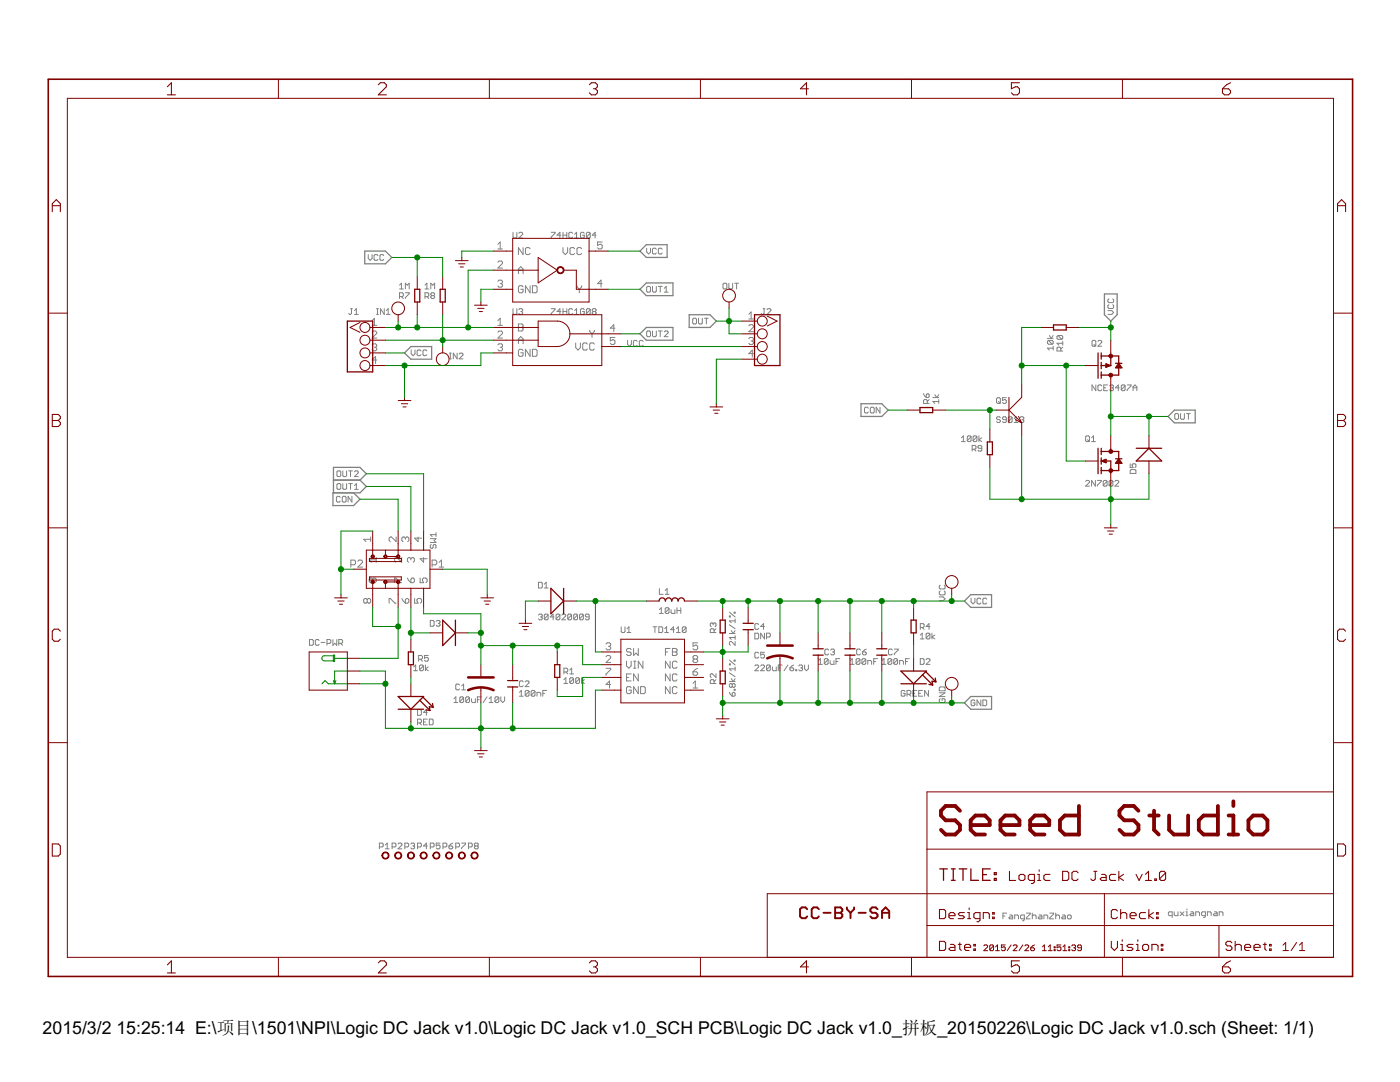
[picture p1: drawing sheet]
<svg xmlns="http://www.w3.org/2000/svg" width="279mm" height="216mm" viewBox="0 0 279 216" stroke-linecap="round" stroke-linejoin="round" font-family="sans-serif">
<defs><g id="words">
<g font-size="4">
<text x="8.5" y="206.4">2015/3/2</text>
<text x="23.2" y="206.4">15:25:14 E:\项目\1501\NPI\Logic DC Jack v1.0\Logic DC Jack v1.0_SCH PCB\Logic DC Jack v1.0_拼板_20150226\Logic DC Jack v1.0.sch (Sheet: 1/1)</text>
</g>
</g></defs>
<g fill="none" stroke="#808080" stroke-width=".2">
<path d="M73.5 50.8v.8l.4 .3 .4-.3v-.8M75.4 51l-.2-.2h-.4l-.1 .2v.8l.1 .1h.4l.2-.1M76.6 51l-.2-.2h-.4l-.2 .2v.8l.2 .1h.4l.2-.1M79.7 56.9l.4-.4v1.2M79.7 57.7h.8M79.7 59.2h.6l.2-.2v-.4l-.2-.2h-.6v1.2M80.1 59.2l.4 .4M80.9 57.7v-1.2l.4 .4 .4-.4v1.2M80.9 58.4h.8v.2l-.8 .8v.2M84.8 57.7h.8M84.8 56.9l.4-.4v1.2M84.8 59.2h.6l.2-.2v-.4l-.2-.2h-.6v1.2"/>
<path d="M85.2 59.2l.4 .4M86 57.7v-1.2l.4 .4 .3-.4v1.2M86.2 59l-.2-.2 .2-.4h.4l.1 .2-.1 .4M86.2 59l-.2 .2 .2 .4h.4l.1-.2-.1-.4M86.2 59h.4M99.4 52.3l.2-.2h.5l.2 .2v.3l-.9 .9h.9M99.4 56.1l.2-.2h.5l.2 .2v.3l-.2 .2M99.4 49.7h.9M99.4 48.7l.4-.4v1.4M99.8 56.6h.3M100.1 56.6l.2 .2v.3l-.2 .2h-.5l-.2-.2M102.4 46.4v.9l.2 .2h.4l.1-.2v-.9"/>
<path d="M103.5 54.6v-.9l.4-.5 .5 .5v.9M103.5 53.9h.9M103.5 46.5l.2-.1h.4l.2 .1v.2l-.8 .8h.8M104.4 49.4v1.4l-.9-1.4v1.4M104.4 57.3l-.2-.3h-.5l-.2 .3v.9l.2 .2h.5l.2-.2v-.5h-.5M105.8 49.6l-.2-.2h-.5l-.2 .2v1l.2 .2h.5l.2-.2M105.8 57v1.4l-.9-1.4v1.4M106.3 57h.7l.2 .3v.9l-.2 .2h-.7zM110 46.4h.8v.1l-.8 .8v.2M111.9 46.9h-.7l.5-.5v1.1M112.4 49.4v.9l.4 .5 .5-.5v-.9M112.4 46.9h.7"/>
<path d="M112.4 46.4v1.1M113.1 46.4v1.1M114.3 46.5l-.2-.1h-.4l-.2 .1v.8l.2 .2h.4l.2-.2M114.7 47.5h.7M114.7 46.7l.4-.3v1.1M114.7 49.6l-.3-.2h-.4l-.3 .2v1l.3 .2h.4l.3-.2M115.1 57v.3l.5 .4M115.6 57.7v.7M116.1 57v.3l-.5 .4M116.1 49.6l-.3-.2h-.4l-.3 .2v1l.3 .2h.4l.3-.2M116.6 46.5l-.2-.1h-.4l-.2 .1v.8l.2 .2h.4l.2-.2v-.4h-.4M117.8 46.5l-.2-.1h-.4l-.2 .1v.8"/>
<path d="M117.8 46.5v.8l-.2 .2h-.4l-.2-.2M117.8 46.5l-.8 .8M119 46.9h-.8l.6-.5v1.1M120.2 48.3h-.9v.7l.7-.3 .2 .3v.4l-.2 .3h-.5l-.2-.3M120.2 56.6h-.9l.7-.7v1.4M129.1 49.5v.8l.3 .4 .4-.4v-.8M129.2 57.1h.4l.2 .2v.8l-.2 .2h-.4l-.1-.2v-.8zM130.2 57.1v1l.2 .2h.4l.2-.2v-1M131 49.7l-.2-.2h-.4l-.2 .2v.8l.2 .2h.4l.2-.2M131.4 57.1h.8M131.8 57.1v1.2M132.2 49.7l-.2-.2h-.4l-.2 .2v.8l.2 .2h.4l.2-.2"/>
<path d="M132.6 58.3h.7M132.6 57.5l.3-.4v1.2M144.3 56.7l.2-.2h.4l.2 .2v.8l-.2 .2h-.4l-.2-.2zM145.5 56.5v1l.1 .2h.4l.2-.2v-1M146.6 56.5h.8M147 56.5v1.2M221.3 59.6l-.2 .2v.4l.2 .2h.8l.1-.2v-.4l-.1-.2M70 61.6h.3M70.1 61.6v.9l-.1 .2-.4-.2M70.7 62.7h.8M70.7 62l.4-.4v1.1M74.3 66.3l.2-.2h.5l.2 .2v.2l-.9 1h.9"/>
<path d="M74.3 64.9h.9M74.3 68.8l.2-.2h.5l.2 .2v.3l-.2 .2M74.3 64l.4-.5v1.4M74.7 69.3h.3M75 69.3l.2 .2v.3l-.2 .2h-.5l-.2-.2M75.1 61.6h.4M75.1 62.7h.4M75.2 71.8h-.9l.7-.7v1.4M75.3 61.6v1.1M76.7 61.6v1.1l-.8-1.1v1.1M77.1 62.7h.8M77.1 62l.4-.4v1.1"/>
<path d="M82.1 69.8v.8l.3 .4 .4-.4v-.8M84 70l-.2-.2h-.4l-.2 .2v.8l.2 .2h.4l.2-.2M85.2 70l-.2-.2h-.4l-.2 .2v.8l.2 .2h.4l.2-.2M89.7 71.6h.4M89.7 70.5h.4M89.9 70.5v1.1M91.2 70.5v1.1l-.7-1.1v1.1M91.6 70.7l.2-.2h.4l.2 .2v.1l-.8 .8h.8M99.4 66.3l.2-.2h.5l.2 .2v.2l-.9 1h.9M99.4 68.8l.2-.2h.5l.2 .2v.3l-.2 .2M99.4 64l.4-.5v1.4M99.4 64.9h.9"/>
<path d="M99.8 69.3h.3M100.1 69.3l.2 .2v.3l-.2 .2h-.5l-.2-.2M102.4 61.6v.9l.2 .2h.4l.1-.2v-.9M103.5 67.9h.9M103.5 64.6h.7l.2 .3v.2l-.2 .2 .2 .3v.2l-.2 .2h-.7zM103.5 68.6v-1l.4-.4 .5 .4v1M103.5 65.3h.7M103.5 61.8l.2-.2h.4l.2 .2-.2 .4M103.9 62.2h.2M104.1 62.2l.2 .2-.2 .3h-.4l-.2-.2M104.4 69.9l-.2-.2h-.5l-.2 .2v1l.2 .2h.5l.2-.2v-.5h-.5M105.8 69.7v1.4l-.9-1.4v1.4"/>
<path d="M106.3 69.7h.7l.2 .2v1l-.2 .2h-.7zM110 61.6h.8v.2l-.8 .7v.2M111.9 62.2h-.7l.5-.6v1.1M112.4 61.6v1.1M112.4 62.2h.7M113.1 61.6v1.1M114.3 61.8l-.2-.2h-.4l-.2 .2v.7l.2 .2h.4l.2-.2M114.7 62l.4-.4v1.1M114.7 62.7h.7M114.9 68.4v1l.5 .4 .4-.4v-1M116.6 61.8l-.2-.2h-.4l-.2 .2v.7l.2 .2h.4l.2-.2v-.3h-.4M117.2 68.7l-.2-.3h-.5l-.2 .3v.9l.2 .2h.5l.2-.2"/>
<path d="M117.7 65.9v.2l.5 .5M117.8 61.8l-.2-.2h-.4l-.2 .2v.7M117.8 61.8v.7l-.2 .2h-.4l-.2-.2M117.8 61.8l-.8 .7M118.2 66.6v.7M118.4 62.2l-.2-.2 .2-.4h.4l.2 .2-.2 .4M118.4 62.2h.4M118.4 62.2l-.2 .2 .2 .3h.4l.2-.2-.2-.3M118.6 68.7l-.2-.3h-.5l-.2 .3v.9l.2 .2h.5l.2-.2M118.6 65.9v.2l-.4 .5M122.7 67.3h-.9v.7l.7-.2 .2 .2v.5l-.2 .2h-.5l-.2-.2M122.7 65.5h-.9l.7-.7v1.4"/>
<path d="M125.2 67.9v.8l.4 .4 .4-.4v-.8M127.2 68.1l-.2-.2h-.4l-.2 .2v.8l.2 .2h.4l.2-.2M128.4 68.1l-.2-.2h-.4l-.2 .2v.8l.2 .2h.4l.2-.2M129.1 66.2l.1-.2h.4l.2 .2v.8l-.2 .2h-.4l-.1-.2zM130.2 66v1l.2 .2h.4l.2-.2v-1M131.4 66h.8M131.8 66v1.2M132.6 66.2l.2-.2h.3l.2 .2v.2l-.7 .8h.7M138.2 63.7l.2-.2h.4l.2 .2v.8l-.2 .1h-.4l-.2-.1zM139.4 63.5v1l.2 .1h.4l.2-.1v-1M140.6 63.5h.8M141 63.5v1.1"/>
<path d="M149.4 65l.3-.2h.4l.3 .2v.3l-1 .9h1M149.4 67.6l.3-.3h.4l.3 .3v.2l-.3 .2M149.4 62.7l.5-.4v1.3M149.4 63.6h1M149.9 68h.2M150.1 68l.3 .3v.2l-.3 .2h-.4l-.3-.2M150.4 70.6h-1l.7-.7v1.4M152.3 61.6h.4M152.5 61.6v.9l-.2 .2-.4-.2M153.1 61.8l.2-.2h.3l.2 .2v.2l-.7 .7h.7M184.3 78.6l.6 .7M184.9 78.8l.4-.2 .1 .2v.3l-.1 .2h-.4z"/>
<path d="M185.4 79.7l-.3 .4M186.2 79.3h1.1M186.6 78.8l.4 .5 .3-.5M187.3 79.7v.8M198.9 79.5l.2-.1h.4l.1 .1v.8l-.1 .2h-.4l-.2-.2zM200.8 79.4h-.7v.5l.3-.2 .4 .2v.4l-.2 .2h-.3l-.2-.2M209 67.5h1.2M209.2 67.9h.8l.2 .2v.4l-.2 .2M209.2 67.9l.8 .8M209.2 67.9l-.2 .2v.4l.2 .2h.8M209.4 67l.4 .5 .4-.5M210.2 69.5h-1.2l.4 .3"/>
<path d="M210.2 69.1v.7M211.1 67l-.2 .1v.4l.2 .2h.8M211.1 67h.8l.2 .1v.4l-.2 .2M211.1 67l.8 .7M211.7 70v-.5l-.2-.2h-.4l-.2 .2v.5h1.2M212.1 69.3l-.4 .4M212.1 68.5h-1.2l.4 .4M212.1 68.1v.8M217.9 68.1l.2-.2h.4l.2 .2v.8l-.2 .2h-.4l-.2-.2zM218.3 68.7l.4 .4M218.7 76.8v1.2l-.8-1.2v1.2M219.1 68.1l.2-.2h.4l.2 .2v.2l-.8 .8h.8"/>
<path d="M219.9 77l-.2-.2h-.4l-.2 .2v.8l.2 .2h.4l.2-.2M220.3 77.4h.4M221 76.8h-.7v1.2h.7M221.1 62h.8l.3 .4-.3 .3h-.8M221.3 60.8l-.2 .2v.4l.2 .2h.8l.1-.2v-.4l-.1-.2M221.4 77l.2-.2h.4l.2 .2-.2 .4M221.8 77.4h.2M222 77.4l.2 .2-.2 .4h-.4l-.2-.2M223.4 77.4h-.8l.6-.6v1.2M224.5 77l-.2-.2h-.3l-.2 .2v.8M224.5 77v.8l-.2 .2h-.3l-.2-.2M224.5 77l-.7 .8"/>
<path d="M225 76.8h.7v.2l-.7 .8v.2M226.1 77.4h.8M226.1 78v-.8l.4-.4 .4 .4v.8M67.2 96.7l.2-.2h.4l.2 .2v.8l-.2 .1h-.4l-.2-.1zM67.4 94h.4l.2 .1v.8l-.2 .2h-.4l-.2-.2v-.8zM67.9 99.2l-.2-.2h-.4l-.2 .2v.8l.2 .2h.4l.2-.2M68.3 99.2l.2-.2h.4l.2 .2v.8l-.2 .2h-.4l-.2-.2zM68.4 96.5v1l.2 .1h.4l.2-.1v-1M68.4 94v.9l.2 .2h.4l.2-.2v-.9M69.6 96.5h.7M69.6 94h.7M70 94v1.1"/>
<path d="M70 96.5v1.1M70.2 99v1.2l-.7-1.2v1.2M70.7 94.1l.2-.1h.4l.2 .1v.2l-.8 .8h.8M70.7 96.9l.4-.4v1.1M70.7 97.6h.8M173.3 81.4l-.2-.1h-.4l-.2 .1v.8l.2 .2h.4l.2-.2M173.9 81.3h.4l.2 .1v.8l-.2 .2h-.4l-.2-.2v-.8zM175.6 81.3v1.1l-.7-1.1v1.1M185.1 80.5v-.6l-.2-.2h-.4l-.2 .2v.6h1.1M187.3 80.1h-1.1l.4 .4M191.9 87.4l.4-.4v1.1M191.9 88.1h.7"/>
<path d="M193.8 87.2v.7l-.2 .2h-.4l-.2-.2M193.8 87.2l-.2-.2h-.4l-.2 .2v.7M193.8 87.2l-.8 .7M194 89.6h.6l.2-.1v-.4l-.2-.2h-.6v1.1M194.4 89.6l.4 .4M195 87.2l-.8 .7M195 87.2v.7l-.2 .2h-.4l-.2-.2M195 87.2l-.2-.2h-.4l-.2 .2v.7M195.4 87v1.1M195.9 87.4l-.5 .3 .5 .4M195.9 89.5h-.5l-.2-.2 .2-.4h.3l.2 .2v.7l-.2 .2h-.3l-.2-.2M199.3 80.1l.3 .4"/>
<path d="M199.6 83.4l-.1-.2h-.4l-.2 .2 .2 .3h.4l.1 .2-.1 .4h-.4l-.2-.2M200.8 83.7h-.5l-.2-.2 .2-.3h.3l.2 .2v.7l-.2 .2h-.3l-.2-.2M202 83.4l-.2-.2h-.4l-.2 .2v.7M202 83.4v.7l-.2 .2h-.4l-.2-.2M202 83.4l-.8 .7M202.4 84.3h.8M202.4 83.5l.4-.3v1.1M203.6 83.4l.2-.2h.3l.2 .2-.2 .3M203.9 83.7h.2M204.1 83.7l.2 .2-.2 .4h-.3l-.2-.2M216.7 96.1l.2-.2h.3l.2 .2v.1l-.7 .8h.7M216.7 87.2l.2-.2h.3l.2 .2v.7l-.2 .2h-.3l-.2-.2z"/>
<path d="M217 87.7l.4 .4M217.8 88.1h.8M217.8 87.4l.4-.4v1.1M218.6 95.9v1.1l-.8-1.1v1.1M219 95.9h.8v.2l-.8 .7v.2M220.9 96.1v.7l-.2 .2h-.3l-.2-.2M220.9 96.1l-.2-.2h-.3l-.2 .2v.7M220.9 96.1l-.7 .7M222.1 96.1v.7l-.2 .2h-.4l-.2-.2M222.1 96.1l-.2-.2h-.4l-.2 .2v.7M222.1 96.1l-.8 .7M222.5 96.1l.2-.2h.4l.2 .2v.1l-.8 .8h.8"/>
<path d="M225.6 93.9l.1-.2h.8l.2 .2v.6h-1.1zM225.6 92.5v.8h.5l-.2-.6 .2-.2h.4l.2 .2v.4l-.2 .2M234.4 82.7l.2-.2h.4l.2 .2v.8l-.2 .2h-.4l-.2-.2zM235.6 82.5v1l.2 .2h.4l.2-.2v-1M236.8 82.5h.8M237.2 82.5v1.2M70 112.7h.7l.3-.2v-.5l-.3-.2h-.7v1.4M71.4 112l.2-.2h.5l.2 .2v.2l-.9 1h.9M73.3 119.7l.2-.3h.2l.3 .3v.4l-.3 .3h-.2l-.2-.3M73.3 119.7l-.3-.3h-.2l-.2 .3v.4l.2 .3h.2l.3-.3M73.3 119.7v.4M74 107.6h-1.4l.4 .5"/>
<path d="M74 107.1v1M74.4 115.6l.2-.3h.2l.3 .3v.4l-.3 .3h-.2l-.2-.3M74.4 115.6l-.3-.3h-.2l-.2 .3v.4l.2 .3h.2l.3-.3M74.4 115.6v.4M75.1 111.7h-1.4l.4 .5M75.1 111.3v.9M78.8 116.3v-1h.2l.9 1h.3M79.1 107.1v1l-1-1h-.2l-.2 .3v.4l.2 .3M80.2 111.3v.9l-1-.9h-.2l-.2 .2v.5l.2 .2M80.2 119.4l.7 1M80.9 107.4v.2M80.9 119.7l.2-.3h.3l.2 .3v.4l-.2 .3h-.5z"/>
<path d="M80.9 107.4l.2-.3h.3l.2 .3v.4l-.2 .3M80.9 107.4l-.2-.3h-.3l-.2 .3v.4l.2 .3M81.3 115.3l.7 1M82 111.5l-.2-.2h-.3l-.2 .2v.5l.2 .2M82 111.5l.2-.2h.3l.2 .2v.5l-.2 .2M82 111.5v.2M82 115.6l.2-.3h.3l.2 .3v.4l-.2 .3h-.5zM82.7 119.4v1h.7l-.2-.7 .2-.3h.5l.2 .3v.4l-.2 .3M83.4 107.1v1l-.7-.7h1.4M83.8 115.3v1h.7l-.2-.5v-.2l.2-.3h.5l.2 .3v.4l-.2 .3M84.5 111.3v.9l-.7-.7h1.4M85.9 107.5h1.1l-.4 .4 .4 .3h-1.1"/>
<path d="M86.1 108.6l-.2 .2v.4l.4 .2 .1-.2v-.4l.4-.2 .2 .2v.4l-.2 .2M86.2 112.7h.7l.3-.2v-.5l-.3-.2h-.7v1.4M87 106.3v.8M87 106.7h-1.1l.4 .4M87.6 112.2l.5-.4v1.4M87.6 113.2h1M107.5 116.2h.5l.2 .2v.7l-.2 .2h-.5zM108.6 117.3h.8M108.6 116.6l.4-.4v1.1M131.6 117.5v1.1h.8M132.8 117.8l.3-.3v1.1M132.8 118.6h.7"/>
<path d="M187.5 119.1h.7l.4 .4-.4 .4h-.7M187.6 116.8l-.1 .1v.4l.1 .2h.8l.2-.2v-.4l-.2-.1M187.6 117.9l-.1 .2v.4l.1 .2h.8l.2-.2v-.4l-.2-.2M193.8 119.4v.7l.4 .4 .4-.4v-.7M195.7 119.5l-.1-.1h-.4l-.2 .1v.8l.2 .2h.4l.1-.2M196.9 119.5l-.2-.1h-.4l-.1 .1v.8l.1 .2h.4l.2-.2M61.8 127.6h.5l.2 .2v.8l-.2 .2h-.5zM63.7 127.8l-.2-.2h-.4l-.2 .2v.8l.2 .2h.4l.2-.2M64.1 128.2h.8M65.3 128.4h.5l.2-.2v-.4l-.2-.2h-.5v1.2M66.4 127.6v1.2l.4-.4 .4 .4v-1.2M67.6 128.4h.6l.2-.2v-.4l-.2-.2h-.6v1.2"/>
<path d="M68 128.4l.4 .4M77.7 120.4v-1h.2l.9 1h.3M82.6 133.8h.7M82.6 133.1l.4-.4v1.1M83.5 131.6h.6l.2-.2v-.4l-.2-.2h-.6v1.1M83.9 131.6l.4 .3M84.5 132.9v.7l-.2 .2h-.4l-.2-.2M84.5 132.9l-.2-.2h-.4l-.2 .2v.7M84.5 132.9l-.8 .7M84.9 132.7v1.1M85.5 130.8h-.8v.6l.4-.2 .4 .2v.3l-.2 .2h-.4l-.2-.2M85.5 133.1l-.6 .4 .6 .3"/>
<path d="M85.9 123.8h.5l.2 .2v.8l-.2 .1h-.5zM87.1 124l.1-.2h.4l.2 .2-.2 .4M87.4 124.4h.2M87.6 124.4l.2 .2-.2 .3h-.4l-.1-.1M90.6 139.4l.4-.4v1.2M91.7 136.7l-.2-.2h-.4l-.1 .2v.8l.1 .1h.4l.2-.1M92.1 136.9l.4-.4v1.1M92.1 137.6h.8M92.5 139.2v.8l-.2 .2h-.4l-.1-.2M92.5 139.2l-.2-.2h-.4l-.1 .2v.8M92.5 139.2l-.7 .8M93.7 139.2v.8l-.2 .2h-.4l-.2-.2"/>
<path d="M93.7 139.2l-.2-.2h-.4l-.2 .2v.8M93.7 139.2l-.8 .8M94.1 139.4v.6l.2 .2h.6v-.8M95.3 139.6h.4M96 139h-.7v1.2M97.2 139l-.8 1.2M97.6 139.4l.4-.4v1.2M99.5 139.2v.8l-.1 .2h-.4l-.2-.2M99.5 139.2l-.1-.2h-.4l-.2 .2v.8M99.5 139.2l-.7 .8M99.9 139v.8l.4 .4 .4-.4v-.8M103.7 138.2l.3-.4v1.1"/>
<path d="M103.7 138.9h.7M104.4 136.1l-.2-.2h-.4l-.1 .2v.7l.1 .2h.4l.2-.2M104.8 136.1l.2-.2h.4l.2 .2v.1l-.8 .8h.8M105.6 138v.7l-.2 .2h-.4l-.2-.2M105.6 138l-.2-.2h-.4l-.2 .2v.7M105.6 138l-.8 .7M106.8 138v.7l-.2 .2h-.4l-.2-.2M106.8 138l-.2-.2h-.4l-.2 .2v.7M106.8 138l-.8 .7M107.2 138.9v-.7h.5l.2 .1v.6M107.5 122.7l.2-.2h.3l.2 .2-.2 .4M107.8 123.1h.2"/>
<path d="M108 123.1l.2 .2-.2 .4h-.3l-.2-.2M108.3 138.3h.4M109.1 137.8h-.8v1.1M109.4 122.7l-.8 .8M109.4 122.7l-.2-.2h-.4l-.2 .2v.8M109.4 122.7v.8l-.2 .2h-.4l-.2-.2M110.6 123.1h-.8l.6-.6v1.2M111.7 122.7l-.2-.2h-.3l-.2 .2v.8M111.7 122.7v.8l-.2 .2h-.3l-.2-.2M111.7 122.7l-.7 .8M112.1 122.7l.2-.2h.4l.2 .2v.2l-.8 .8h.8M112.5 135.6l.4-.4v1.2"/>
<path d="M112.5 136.4h.8M112.5 134.1h.6l.2-.2v-.4l-.2-.2h-.6v1.2M112.9 134.1l.4 .4M113.7 134.5h.8M113.7 133.7l.4-.4v1.2M114.1 122.7l-.2-.2h-.4l-.2 .2v.8M114.1 122.7v.8l-.2 .2h-.4l-.2-.2M114.1 122.7l-.8 .8M114.5 135.4v.8l-.2 .2h-.4l-.2-.2M114.5 135.4l-.2-.2h-.4l-.2 .2v.8M114.5 135.4l-.8 .8M115.3 122.7l-.8 .8"/>
<path d="M115.3 122.7v.8l-.2 .2h-.4l-.2-.2M115.3 122.7l-.2-.2h-.4l-.2 .2v.8M115.7 135.4v.8l-.2 .2h-.4l-.2-.2M115.7 135.4l-.2-.2h-.4l-.2 .2v.8M115.7 135.4l-.8 .8M116.1 135.2v1.2M116.4 122.7l-.2-.2h-.4l-.1 .2v.8M116.4 122.7v.8l-.2 .2h-.4l-.1-.2M116.4 122.7l-.7 .8M116.6 135.6l-.5 .4 .5 .4M117.6 123.1h-.6l-.2-.2 .2-.4h.4l.2 .2v.8l-.2 .2h-.4l-.2-.2M120.9 128.5l.3-.2h.4l.3 .2v.2l-.3 .3"/>
<path d="M120.9 131l.3-.2h.4l.3 .2v.3l-1 .9h1M120.9 133.3h1v.3l-1 .9v.2M121.4 129h.2M121.6 129l.3 .2v.2l-.3 .3h-.4l-.3-.3M121.9 136.6h-1l.7-.7v1.4M124 125.1v.9l.2 .2h.3l.2-.2v-.9M125 131.9v1l.5 .4 .5-.4v-1M125 135.2h.5M125.1 126.2h.8M125.1 125.5l.4-.4v1.1M126 137.2l-.3-.2h-.4l-.3 .2v1l.3 .2h.4l.3-.2v-.5h-.5M126 129.6l-.3-.2h-.4l-.3 .2v.3l.3 .2h.4l.3 .2v.3l-.3 .2h-.4l-.3-.2"/>
<path d="M126 134.5h-1v1.4h1M126.4 131.9h.5M126.4 133.3h.5M126.4 129.4v1.4l.5-.5 .5 .5v-1.4M126.7 131.9v1.4M127.4 134.5v1.4l-1-1.4v1.4M127.4 137v1.4l-1-1.4v1.4M127.8 137h.7l.3 .2v1l-.3 .2h-.7zM128.3 131.9v1.4l-.9-1.4v1.4M130.3 125.1h.8M130.7 125.1v1.1M131.5 125.1h.6l.1 .2v.7l-.1 .2h-.6z"/>
<path d="M131.6 121.6l.4-.3v1.1M131.6 122.4h.8M132.7 126.2h.7M132.7 125.5l.3-.4v1.1M132.8 130.1h.5M133.5 121.5v.7l-.2 .2h-.4l-.1-.2M133.5 121.5l-.2-.2h-.4l-.1 .2v.7M133.5 121.5l-.7 .7M133.7 129.4h-.9v1.4M133.7 131.9v1.4l-.9-1.4v1.4M133.7 134.5v1.4l-.9-1.4v1.4M133.7 137v1.4l-.9-1.4v1.4"/>
<path d="M133.9 121.6v.6l.2 .2h.6v-.8M134.2 129.4h.7l.2 .2v.3l-.2 .2 .2 .2v.3l-.2 .2h-.7zM134.2 130.1h.7M134.6 125.6h-.8l.6-.5v1.1M135 126.2h.8M135 125.5l.4-.4v1.1M135.1 121.3v1.1M135.1 121.8h.8M135.1 132.2l-.2-.3h-.5l-.2 .3v.9l.2 .2h.5l.2-.2M135.1 137.2l-.2-.2h-.5l-.2 .2v1l.2 .2h.5l.2-.2M135.1 134.7l-.2-.2h-.5l-.2 .2v.9l.2 .3h.5l.2-.3M135.9 121.3v1.1"/>
<path d="M136.9 125.3l-.2-.2h-.3l-.2 .2v.7M136.9 125.3v.7l-.2 .2h-.3l-.2-.2M136.9 125.3l-.7 .7M138.3 134h.7l.2 .3v.2l-.2 .2h-.5l-.2-.2zM138.3 136.4l.5-.5v1.4M138.3 137.3h.9M138.5 131.5l-.2-.2v-.3l.2-.2h.5l.2 .2v.3l-.2 .2M138.5 131.5l-.2 .2v.3l.2 .2h.5l.2-.2v-.3l-.2-.2M138.5 131.5h.5M139.2 128.3h-.9v.7l.5-.3h.2l.2 .3v.4l-.2 .3h-.5l-.2-.3M139.2 133.3l-.9 .7M142.3 124.5l-.2-.2-.3 .2v.4l.1 .2"/>
<path d="M142.3 124.5l.2-.2 .4 .2v.4l-.2 .2M142.3 124.5v.2M142.5 126.2v-.6l-.2-.1h-.4l-.1 .1v.6h1.1M142.5 136.4v-.6l-.2-.2h-.4l-.1 .2v.6h1.1M142.9 134.4v.8l-.8-.8-.3 .2v.4l.1 .2M142.9 135.6l-.4 .4M142.9 125.5l-.4 .3M145.6 122.9h.2v.2h-.2zM145.6 138.2l.5 .7M145.6 132.5h.2v.2h-.2zM145.6 136h1.1M145.6 134.3l1.1 .7"/>
<path d="M145.6 131.7l1.1 1M145.6 126.4h1.1M145.6 124.7l1.1 .7M145.6 122.2l1.1 .9M145.9 135.4l.4 .6 .4-.6M145.9 125.8l.4 .6 .4-.6M146.1 136.6l.2-.2 .4 .2v.4l-.2 .2-.4-.2M146.1 138.3l.4-.1 .2 .1v.4l-.2 .2h-.4zM146.1 136.6v.4M146.1 136.6l-.2-.2-.3 .2v.4l.2 .2 .3-.2M146.5 137.5h.2v.2h-.2zM146.5 122.2h.2v.1h-.2z"/>
<path d="M146.5 131.7h.2v.2h-.2zM146.7 133.5h-1.1l.3 .3M146.7 123.5v.8M146.7 126.8v.8M146.7 128v.8l-.8-.8-.3 .2v.4l.2 .2M146.7 133.1v.7M146.7 127.2h-1.1l.3 .4M146.7 123.9h-1.1l.3 .4M150.6 132.9l.2-.2h.4l.2 .2v.2l-.8 .7h.8M150.6 126.3h.6l.2 .2v.8l-.2 .2h-.6zM151.4 124.6l-.2-.2h-.4l-.2 .2v.8l.2 .2h.4l.2-.2M151.4 130.3l-.2-.1h-.4l-.2 .1v.8l.2 .2h.4l.2-.2"/>
<path d="M151.8 132.9l.2-.2h.4l.2 .2v.2l-.8 .7h.8M152.6 130.2h-.8v.5l.4-.2 .4 .2v.4l-.2 .2h-.4l-.2-.2M152.6 126.3v1.2l-.8-1.2v1.2M152.6 125h-.8l.6-.6v1.2M153 127.1h.5l.2-.2v-.4l-.2-.2h-.5v1.2M153.7 132.9l-.2-.2h-.3l-.2 .2v.7M153.7 132.9v.7l-.2 .2h-.3l-.2-.2M153.7 132.9l-.7 .7M154.2 133.1v.5l.1 .2h.6v-.7M155.3 133.3h.4M156.1 132.7h-.8v1.1M157.2 132.7l-.7 1.1"/>
<path d="M157.6 133.3h.6l.2 .3-.2 .2h-.4l-.2-.2zM158.4 132.7l-.8 .6M158.8 133.6h.2v.2h-.2zM159.4 132.9l.2-.2h.4l.2 .2-.2 .4M159.8 133.3h.2M160 133.3l.2 .2-.2 .3h-.4l-.2-.2M160.6 132.7v.8l.4 .3 .3-.3v-.8M163.3 131.8l.4-.4v1.2M163.3 132.6h.8M165.3 131.6v.8l-.2 .2h-.4l-.2-.2M165.3 131.6l-.2-.2h-.4l-.2 .2v.8M165.3 131.6l-.8 .8"/>
<path d="M165.4 129.7l-.2-.2h-.4l-.2 .2v.8l.2 .2h.4l.2-.2M165.7 131.8v.6l.2 .2h.5v-.8M165.8 129.7l.2-.2h.3l.2 .2-.2 .4M166.2 130.1h.1M166.3 130.1l.2 .2-.2 .4h-.3l-.2-.2M166.8 132h.4M167.6 131.4h-.8v1.2M169.7 132.6h.8M169.7 131.8l.4-.4v1.2M171.6 131.6v.8l-.2 .2h-.4l-.1-.2M171.6 131.6l-.2-.2h-.4l-.1 .2v.8M171.6 131.6l-.7 .8"/>
<path d="M171.7 129.7l-.2-.2h-.3l-.2 .2v.8l.2 .2h.3l.2-.2M172.1 130.1h.6l.2 .4-.2 .2h-.4l-.2-.2zM172.8 131.6v.8l-.2 .2h-.4l-.2-.2M172.8 131.6l-.2-.2h-.4l-.2 .2v.8M172.8 131.6l-.8 .8M172.9 129.5l-.8 .6M173.2 132.6v-.8h.6l.1 .2v.6M174.4 132h.4M175.1 131.4h-.7v1.2M176 132.6h.8M176 131.8l.4-.4v1.2M178 131.6v.8l-.2 .2h-.4l-.2-.2"/>
<path d="M178 131.6l-.2-.2h-.4l-.2 .2v.8M178 131.6l-.8 .8M178.1 129.7l-.2-.2h-.4l-.2 .2v.8l.2 .2h.4l.2-.2M178.5 129.5h.7v.2l-.7 .8v.2M179.1 131.6v.8l-.2 .2h-.3l-.2-.2M179.1 131.6l-.2-.2h-.3l-.2 .2v.8M179.1 131.6l-.7 .8M179.5 132.6v-.8h.6l.2 .2v.6M180.6 138l-.2-.2h-.4l-.1 .2v.7l.1 .2h.4l.2-.2v-.4h-.4M180.7 132h.4M181 138.5h.6l.2-.2v-.3l-.2-.2h-.6v1.1M181.4 138.5l.4 .4"/>
<path d="M181.5 131.4h-.8v1.2M182.2 138.3h.4M182.9 137.8h-.7v1.1h.7M183.3 138.3h.4M183.7 131.4h.5l.2 .2v.8l-.2 .2h-.5zM183.7 127.5h.7M183.7 126.7l.3-.4v1.2M183.7 125.2h.5l.2-.2v-.4l-.2-.2h-.5v1.2M184 125.2l.4 .4M184.1 137.8h-.8v1.1h.8M184.8 131.6l.2-.2h.4l.2 .2v.2l-.8 .8h.8M185.3 137.8v1.1l-.8-1.1v1.1"/>
<path d="M185.6 126.5v.8l-.2 .2h-.4l-.2-.2M185.6 126.5l-.2-.2h-.4l-.2 .2v.8M185.6 126.5l-.8 .8M185.6 125h-.8l.6-.6v1.2M186 126.3v1.2M186.6 126.7l-.6 .4 .6 .4M187.5 138.2h1.1l-1.1 .8h1.1M187.6 139.4l-.1 .2v.4l.1 .2h.8l.2-.2v-.4l-.2-.2h-.4v.4M187.6 137.1h.8l.2 .2v.5h-1.1v-.5zM194.6 139.9l-.2-.2h-.4l-.2 .2v.7l.2 .2h.4l.2-.2v-.3h-.4M195.7 139.7v1.1l-.7-1.1v1.1M196.2 139.7h.5l.2 .2v.7l-.2 .2h-.5z"/>
<path d="M83.3 141.6h.6l.2 .2v.7l-.2 .2h-.6zM83.3 144.3h.6l.2-.2v-.4l-.2-.2h-.6v1.1M83.7 144.3l.4 .3M84.5 144.1h.4M85.3 143.5h-.8v1.1h.8M85.3 142.2h-.8l.6-.6v1.1M85.7 143.5h.6l.1 .2v.7l-.1 .2h-.6zM90.6 140.2h.8M97.6 140.2h.8M75.7 169h.6l.2-.2v-.4l-.2-.2h-.6v1.2M76.9 168.6l.4-.4v1.2M76.9 169.4h.8"/>
<path d="M78.3 169h.5l.2-.2v-.4l-.2-.2h-.5v1.2M79.4 168.4l.2-.2h.4l.2 .2v.2l-.8 .8h.8M80.8 169h.6l.2-.2v-.4l-.2-.2h-.6v1.2M82 168.4l.2-.2h.3l.2 .2-.2 .4M82.4 168.8h.1M82.5 168.8l.2 .2-.2 .4h-.3l-.2-.2M83.3 169h.6l.2-.2v-.4l-.2-.2h-.6v1.2M85.3 168.8h-.8l.6-.6v1.2M85.9 169h.5l.2-.2v-.4l-.2-.2h-.5v1.2M87.8 168.2h-.7v.6l.5-.2 .2 .2v.4l-.2 .2h-.4l-.1-.2M88.4 169h.6l.2-.2v-.4l-.2-.2h-.6v1.2M89.6 168.8h.6l.2 .4-.2 .2h-.4l-.2-.2z"/>
<path d="M90.4 168.2l-.8 .6M91 169h.5l.2-.2v-.4l-.2-.2h-.5v1.2M92.1 168.2h.8v.2l-.8 .8v.2M93.5 169h.6l.2-.2v-.4l-.2-.2h-.6v1.2M94.9 168.8l-.2 .2 .2 .4h.3l.2-.2-.2-.4M94.9 168.8l-.2-.2 .2-.4h.3l.2 .2-.2 .4M94.9 168.8h.3M200.2 182.8h.3M200.9 182.2h-.7v1.1M201.5 182.6h.4l.2 .2v.5h-.6l-.2-.1 .2-.2h.6M202.5 183.3v-.7h.6l.2 .2v.5M204.4 183.3h-.5l-.2-.1v-.4l.2-.2h.5v.9l-.4 .2"/>
<path d="M204.8 182.2h.8v.2l-.8 .8v.1h.8M206 182.8l.2-.2h.4l.2 .2v.5M206 182.2v1.1M207.4 182.6h.4l.1 .2v.5h-.5l-.2-.1 .2-.2h.5M208.3 183.3v-.7h.6l.2 .2v.5M209.5 182.2h.8v.2l-.8 .8v.1h.8M210.7 182.8l.2-.2h.4l.2 .2v.5M210.7 182.2v1.1M212 182.6h.4l.2 .2v.5h-.6l-.1-.1 .1-.2h.6M213.2 182.6h.4l.2 .2v.4l-.2 .1h-.4l-.2-.1v-.4zM233.9 182.7h-.5l-.2-.2v-.4l.2-.2h.5v1.2M234.3 181.9v.6l.2 .2h.6v-.8"/>
<path d="M235.5 181.9l.8 .8M236.3 181.9l-.8 .8M236.7 181.9h.2v.8M236.7 182.7h.4M236.9 181.4v.2M237.7 181.9h.3l.2 .2v.6h-.5l-.2-.2 .2-.2h.5M238.6 182.7v-.8h.6l.2 .2v.6M240.6 182.7h-.6l-.2-.2v-.4l.2-.2h.6v1l-.4 .2M241 182.7v-.8h.5l.2 .2v.6M242.3 181.9h.4l.2 .2v.6h-.6l-.2-.2 .2-.2h.6M243.3 182.7v-.8h.6l.2 .2v.6"/>
</g>
<g fill="none" stroke="#808080" stroke-width=".25">
<path d="M72.8 50.1h4.1l1.3 1.3-1.3 1.2h-4.1zM127.7 50.1l1.3-1.3h4.1v2.6h-4.1zM127.7 57.7l1.3-1.2h5.3v2.5h-5.3zM220.4 58.7h2.5v4.1l-1.2 1.3-1.3-1.3zM80.7 70.4l1.3-1.2h4.1v2.5h-4.1zM127.7 66.6l1.3-1.3h5.3v2.6h-5.3zM137.5 62.8h4.2l1.3 1.3-1.3 1.2h-4.2zM66.5 95.8h5.3M71.8 95.8l1.3 1.3-1.3 1.2h-5.4v2.6h4.2l1.2-1.3-1.2-1.3M71.8 95.8l1.3-1.3-1.3-1.2h-5.3v5M171.8 80.6h4.2l1.2 1.2-1.2 1.3h-4.2zM233.1 83.1l1.3-1.3h4.1v2.6h-4.1z"/>
<path d="M192.5 119.9l1.2-1.2h4.2v2.5h-4.2zM192.5 140.3l1.2-1.3h4.2v2.5h-4.2z"/>
</g>
<g fill="none" stroke="#800000" stroke-width=".2">
<path d="M13.4 19.6h252.7v171.4h-252.7zM55.6 15.8v3.8M97.7 15.8v3.8M139.8 15.8v3.8M181.9 15.8v3.8M224 15.8v3.8M83.3 55.2v2.5M88.3 55.2v2.5M90.9 52h2.5M91.5 52.6h1.3M91.8 53.3h.7M92.2 51.4v.6"/>
<path d="M98.5 53.9h8.9M98.5 57.7h3.8M98.5 50.1h3.8M102.3 47.6h15.3v12.7h-15.3zM107.4 51.4l3.8 2.5-3.8 2.6zM112.5 53.9h2.5v3.8h6.4M117.6 50.1h3.8M9.6 62.5h3.8M71.8 64.3l-1.9 1 1.9 1M73.8 65.3h3.1M73.8 67.9h3.1M73.8 70.4h3.1"/>
<path d="M73.8 72.9h3.1M79.5 79.9h2.5M79.5 62.8v1.3M80.7 79.3v.6M83.3 60.3v2.5M88.3 60.3v2.5M88.3 69.2v1.2M94.7 60.9h2.5M95.3 61.5h1.3M95.7 62.2h.6M96 60.3v.6M98.5 65.3h8.9"/>
<path d="M98.5 67.9h8.9M98.5 70.4h3.8M102.3 62.8h17.8v10.1h-17.8zM107.4 64.1h3.8a2.54 2.54 0 0 1 2.5 2.5 2.54 2.54 0 0 1-2.5 2.6h-3.8zM113.7 66.6h10.2M120.1 69.2h3.8M145.5 60.3v1.2M148 66.6h3.1M148 69.2h3.1M148 64.1h3.1M148 71.7h3.1M153.1 63.1l2 1-2 .9"/>
<path d="M201.4 79.3v5.1M203.9 76.8v2.5l-2.5 2.5M207.7 65.3h2.5M212.8 65.3h2.5M216.6 72.9h2.5M221.4 72.9h.3M221.7 67.9v3.1M221.7 74.8v3.2M266.1 62.5h3.8M80.1 80.6h1.3M80.4 81.2h.6M141.7 81.2h2.5"/>
<path d="M142.3 81.8h1.3M142.6 82.5h.7M143 80.6v.6M181.1 81.8h2.5M186.1 81.8h2.6M197.5 85.6v2.6M197.5 90.7v2.6M198.8 81.8h2.6M201.4 81.8l2.5 2.6M202.6 83.7l1.3 .7M203.3 83.1l.6 1.3M203.9 84.4v2.5"/>
<path d="M216.6 92h2.5M221.7 86.9v3.2M221.7 93.9v3.2M229.3 86.9v2.6M229.3 92v2.5M9.6 105.3h3.8M66.8 119.3h2.5M67.4 119.9h1.3M68.1 118.7v.6M70.6 113.6h2.5M73.1 109.8h12.7v7.6h-12.7zM73.7 111.4h6.4v.7h-6.4z"/>
<path d="M73.7 115.1h6.4v.6h-6.4zM74.4 106v4.8M74.4 116.4v4.8M76.9 109.8v1M76.9 116.4v1M77.2 111h2M77.2 116.1h2M79.5 106v4.8M79.5 116.4v4.8M82 106v3.8M82 117.4v3.8M84.5 106v3.8"/>
<path d="M84.5 117.4v3.8M85.8 113.6h2.5M96 119.3h2.5M96.6 119.9h1.3M97.2 118.7v.6M107.4 119.9h2.5M112.5 119.9h2.5M129 119.9h2.5M136.6 119.9h2.5M189.9 117.4v1.3M220.4 105.3h2.5M221 106h1.3"/>
<path d="M221.4 106.6h.6M221.7 104.7v.6M266.1 105.3h3.8M61.7 130.1h7.6v7.6h-7.6zM67.7 120.6h.7M69.3 131.4h2.5M69.3 136.4h2.5M69.3 133.9h2.5M82 127.6v2.5M82 132.6v2.6M82 136.4v2.6M85.8 126.3h2.5"/>
<path d="M90.9 126.3h2.5M96 132.6v2.6M96 137.1v3.2M96.9 120.6h.7M102.3 132.6v3.2M102.3 137.1v3.2M103.6 124.4h2.5M104.2 125h1.3M104.5 125.6h.7M104.9 123.7v.7M111.2 130.1v2.5M111.2 135.2v2.5"/>
<path d="M120.1 130.1h3.8M120.1 137.7h3.8M120.1 132.6h3.8M120.1 135.2h3.8M123.9 127.6h12.7v12.7h-12.7zM136.6 130.1h3.8M136.6 137.7h3.8M136.6 132.6h3.8M136.6 135.2h3.8M144.2 121.2v2.5M144.2 126.3v2.5M144.2 131.4v2.5"/>
<path d="M144.2 136.4v2.6M149.3 121.2v3.2M149.3 125.6v3.2M155.7 126.3v2.5M155.7 130.7v3.2M163.3 126.3v3.2M163.3 130.7v3.2M169.6 126.3v3.2M169.6 130.7v3.2M176 126.3v3.2M176 130.7v3.2M182.3 121.2v2.5"/>
<path d="M182.3 126.3v2.5M182.3 131.4v2.5M182.3 136.4v2.6M189.9 137.7v1.3M9.6 148.2h3.8M82 141.5v2.6M94.7 149.8h2.5M95.3 150.4h1.3M95.7 151h.6M96 149.1v.7M143 143.4h2.5M143.6 144.1h1.3"/>
<path d="M143.9 144.7h.6M144.2 142.8v.6M266.1 158h-81.1v33M266.1 148.2h3.8M184.9 178.3h-31.8v12.7M185 178.3h81.1M185 169.4h81.1M220.4 178.3v12.7M55.6 191v3.8M97.7 191v3.8M139.8 191v3.8M181.9 191v3.8"/>
<path d="M185 184.7h81.1M196.3 188.7l.2-.1h.4l.2 .1v.2l-.8 .8h.8M198.3 188.7v.8l-.2 .2h-.4l-.2-.2M198.3 188.7l-.2-.1h-.4l-.2 .1v.8M198.3 188.7l-.8 .8M198.7 189.7h.8M198.7 188.9l.4-.3v1.1M200.6 188.6h-.7v.5l.3-.2 .4 .2v.4l-.2 .2h-.4l-.1-.2M201.8 188.6l-.8 1.1M202.2 188.7l.2-.1h.4l.2 .1v.2l-.8 .8h.8M204.1 188.6l-.7 1.1M204.5 188.7l.2-.1h.4l.2 .1v.2l-.8 .8h.8"/>
<path d="M205.7 189.1h.6l.2 .4-.2 .2h-.4l-.2-.2zM206.5 188.6l-.8 .5M208 189.7h.8M208 188.9l.4-.3v1.1M209.2 189.7h.8M209.2 188.9l.4-.3v1.1M210.4 189.5h.2v.2h-.2zM210.4 188.9h.2v.2h-.2zM211.7 188.6h-.7v.5l.3-.2 .4 .2v.4l-.2 .2h-.3l-.2-.2M212.1 189.7h.8M212.1 188.9l.4-.3v1.1M213.3 189.5h.2v.2h-.2z"/>
<path d="M213.3 188.9h.2v.2h-.2zM213.9 188.7l.2-.1h.4l.2 .1-.2 .4M214.3 189.1h.2M214.5 189.1l.2 .2-.2 .4h-.4l-.2-.2M215.8 189.1h-.6l-.1-.2 .1-.3h.4l.2 .1v.8l-.2 .2h-.4l-.1-.2M224 191v3.8M243.3 184.7v6.3M256.1 188.6l.5-.5v1.6M256.1 189.7h1M258.8 188.1l-1.1 1.6M259.3 189.7h1.1M259.3 188.6l.6-.5v1.6"/>
<circle cx="145.5" cy="59" r="1.27"/>
<circle cx="72.8" cy="70.4" r=".99"/>
<circle cx="72.8" cy="72.9" r=".99"/>
<circle cx="72.8" cy="65.3" r=".99"/>
<circle cx="72.8" cy="67.9" r=".99"/>
<circle cx="79.5" cy="61.5" r="1.27"/>
<circle cx="88.3" cy="71.7" r="1.27"/>
<circle cx="152.1" cy="64.1" r=".99"/>
<circle cx="152.1" cy="66.6" r=".99"/>
<circle cx="152.1" cy="69.2" r=".99"/>
<circle cx="152.1" cy="71.7" r=".99"/>
<circle cx="189.9" cy="116.1" r="1.27"/>
<circle cx="189.9" cy="136.4" r="1.27"/>
</g>
<path d="M93.4 137.7a6.1 6.1 0 0 1 5.1 0M93.4 135.2h5.1M153.1 131.4a6.1 6.1 0 0 1 5.1 0M153.1 128.8h5.1" fill="none" stroke="#800000" stroke-width=".51"/>
<g fill="none" stroke="#800000" stroke-width=".25">
<path d="M82.8 57.7h1v2.6h-1zM87.8 57.7h1.1v2.6h-1.1zM69.3 64.1h5.1v10.1h-5.1zM150.6 62.8h5.1v10.1h-5.1zM210.2 64.8h2.6v1h-2.6zM219.1 70.4v5.1M219.8 72.9h1.6M219.8 71h3.5v3.8h-3.5M219.8 70.4v1.3M219.8 72.3v1.3M219.8 74.2v1.3M220.7 72.6l1 .3"/>
<path d="M220.7 72.6v.7M220.7 72.6l.7 .3M221.2 72.8l-.5 .5M221.4 72.9l-.7 .4M221.7 71v1.9M221.7 72.9l-1 .4M222.6 72.5h1.3M223.3 72.5l.6 .9h-1.3zM223.3 72.9l-.4 .5M223.3 72.9l.3 .5M223.3 72.9l-.4 .4M223.3 72.9l.3 .4"/>
<path d="M183.6 81.3h2.5v1h-2.5zM197 88.2h1.1v2.5h-1.1zM219.1 89.5v5M219.8 90.1h3.5v3.8h-3.5M219.8 89.5v1.2M219.8 91.4v1.2M219.8 93.3v1.2M220.1 92h1.6v1.9M220.1 92l.6 .3M220.3 91.9l.4 .4M220.7 91.7v.6M220.7 91.7l-.9 .3 .9 .3"/>
<path d="M220.7 91.7l-.6 .3M222.6 91.5h1.3M223.3 91.5l.6 .9h-1.3zM223.3 92l.3 .4M223.3 92l-.4 .4M223.3 92l.3 .3M223.3 92l-.4 .3M226.8 92l2.5-2.5 2.5 2.5zM226.8 89.5h5M109.9 117.4l2.6 2.5-2.6 2.6zM112.5 117.4v5.1M131.5 119.9a.63 .63 0 0 1 .7-.6 .63 .63 0 0 1 .6 .6 .63 .63 0 0 1 .6-.6 .63 .63 0 0 1 .7 .6 .63 .63 0 0 1 .6-.6 .63 .63 0 0 1 .6 .6 .63 .63 0 0 1 .7-.6 .63 .63 0 0 1 .6 .6"/>
<path d="M79.5 139h5l-2.5 2.5zM81.5 130.1h1v2.5h-1zM83.8 139.7l2 2.1M84.4 139.1l2 2M88.3 123.7l2.6 2.6-2.6 2.5zM90.9 123.7v5.1M101.3 137.1h2M101.3 135.8h2M110.7 132.6h1v2.6h-1zM143.7 123.7h1v2.6h-1zM143.7 133.9h1v2.5h-1zM148.3 125.6h2"/>
<path d="M148.3 124.4h2M162.3 129.5h2M162.3 130.7h2M168.6 129.5h2M168.6 130.7h2M175 129.5h2M175 130.7h2M179.8 133.9h5.1l-2.6 2.5zM179.8 136.4h5.1M181.8 123.7h1v2.6h-1zM184.1 134.7l2 2M184.7 134l2.1 2.1"/>
<path d="M185.4 136.6l.7 .1M186.6 135.3l.2 .8M186.8 136.1l-.8-.2 .1 .8M79.5 141.5h5M85 141.6l.8 .2M86.3 140.4l.1 .7M86.4 141.1l-.7-.1 .1 .8M187.5 173.4h1.6M188.3 173.4v2.3M189.9 173.4h.7M189.9 175.7h.7M190.2 173.4v2.3"/>
<path d="M191.4 173.4h1.6M192.2 173.4v2.3M193.8 173.4v2.3h1.5M196.1 174.5h.8M197.6 173.4h-1.5v2.3h1.5M198.4 175.3h.4v.4h-.4zM198.4 174.1h.4v.4h-.4z"/>
</g>
<g fill="#800000" stroke="#800000" stroke-width=".2">
<path d="M111.3 53.4a.71 .71 0 0 1 1.1 .1 .71 .71 0 0 1-.3 1.1 .71 .71 0 0 1-1-.7h.2a.56 .56 0 0 1 .8-.5 .56 .56 0 0 1 .1 1 .56 .56 0 0 1-.9-.3v-.2h-.2z" fill-rule="evenodd"/>
<path d="M221.4 74.7a.38 .38 0 0 1 .6-.1 .38 .38 0 0 1-.2 .6 .38 .38 0 0 1-.5-.4l.4-.1 .1 .2-.5-.1z" fill-rule="evenodd"/>
<path d="M221.4 70.8a.38 .38 0 0 1 .6 0 .38 .38 0 0 1-.2 .6 .38 .38 0 0 1-.5-.4l.4-.1 .1 .2-.5-.1z" fill-rule="evenodd"/>
<path d="M221.4 89.9a.38 .38 0 0 1 .6 0 .38 .38 0 0 1-.2 .6 .38 .38 0 0 1-.5-.4l.4-.1 .1 .1-.1 .1-.4-.1z" fill-rule="evenodd"/>
<path d="M221.4 93.7a.38 .38 0 0 1 .6 0 .38 .38 0 0 1-.2 .6 .38 .38 0 0 1-.5-.4l.4-.1 .1 .1-.1 .1-.4-.1z" fill-rule="evenodd"/>
<path d="M74.1 110.9a.33 .33 0 0 1 .5-.1 .33 .33 0 0 1-.1 .5 .33 .33 0 0 1-.4-.3l.3-.1 .2 .1-.3 .2-.2-.2z" fill-rule="evenodd"/>
<path d="M76.6 110.9a.33 .33 0 0 1 .6-.1 .33 .33 0 0 1-.2 .5 .33 .33 0 0 1-.4-.3l.3-.1 .2 .1-.3 .2-.2-.2z" fill-rule="evenodd"/>
<path d="M79.2 110.9a.33 .33 0 0 1 .5-.1 .33 .33 0 0 1-.1 .5 .33 .33 0 0 1-.5-.3l.4-.1 .2 .1-.3 .2-.3-.2z" fill-rule="evenodd"/>
<path d="M79.2 116a.33 .33 0 0 1 .5-.1 .33 .33 0 0 1-.1 .5 .33 .33 0 0 1-.5-.3l.4-.1 .2 .1-.3 .2-.3-.2z" fill-rule="evenodd"/>
<path d="M76.6 116a.33 .33 0 0 1 .6-.1 .33 .33 0 0 1-.2 .5 .33 .33 0 0 1-.4-.3l.3-.1 .2 .1-.3 .2-.2-.2z" fill-rule="evenodd"/>
<path d="M74.1 116a.33 .33 0 0 1 .5-.1 .33 .33 0 0 1-.1 .5 .33 .33 0 0 1-.4-.3l.3-.1 .2 .1-.3 .2-.2-.2z" fill-rule="evenodd"/>
<path d="M76.4 170.3a.71 .71 0 0 1 1.1 0 .71 .71 0 0 1-.4 1.1 .71 .71 0 0 1-.9-.7h.2a.55 .55 0 0 1 .7-.5 .55 .55 0 0 1 .2 .9 .55 .55 0 0 1-.9-.2v-.2h-.2z" fill-rule="evenodd"/>
<path d="M78.9 170.3a.71 .71 0 0 1 1.2 0 .71 .71 0 0 1-.4 1.1 .71 .71 0 0 1-.9-.7h.1a.55 .55 0 0 1 .8-.5 .55 .55 0 0 1 .2 .9 .55 .55 0 0 1-.9-.2l-.1-.2h-.1z" fill-rule="evenodd"/>
<path d="M81.5 170.3a.71 .71 0 0 1 1.1 0 .71 .71 0 0 1-.4 1.1 .71 .71 0 0 1-.9-.7h.1a.55 .55 0 0 1 .8-.5 .55 .55 0 0 1 .2 .9 .55 .55 0 0 1-.9-.2l-.1-.2h-.1z" fill-rule="evenodd"/>
<path d="M84 170.3a.71 .71 0 0 1 1.1 0 .71 .71 0 0 1-.4 1.1 .71 .71 0 0 1-.9-.7h.2a.55 .55 0 0 1 .7-.5 .55 .55 0 0 1 .2 .9 .55 .55 0 0 1-.9-.2v-.2h-.2z" fill-rule="evenodd"/>
<path d="M86.6 170.3a.71 .71 0 0 1 1.1 0 .71 .71 0 0 1-.4 1.1 .71 .71 0 0 1-.9-.7h.1a.55 .55 0 0 1 .8-.5 .55 .55 0 0 1 .2 .9 .55 .55 0 0 1-.9-.2l-.1-.2h-.1z" fill-rule="evenodd"/>
<path d="M89.1 170.3a.71 .71 0 0 1 1.1 0 .71 .71 0 0 1-.4 1.1 .71 .71 0 0 1-.9-.7h.2a.55 .55 0 0 1 .7-.5 .55 .55 0 0 1 .2 .9 .55 .55 0 0 1-.9-.2v-.2h-.2z" fill-rule="evenodd"/>
<path d="M91.6 170.3a.71 .71 0 0 1 1.2 0 .71 .71 0 0 1-.4 1.1 .71 .71 0 0 1-.9-.7h.1a.55 .55 0 0 1 .8-.5 .55 .55 0 0 1 .2 .9 .55 .55 0 0 1-.9-.2l-.1-.2h-.1z" fill-rule="evenodd"/>
<path d="M94.2 170.3a.71 .71 0 0 1 1.1 0 .71 .71 0 0 1-.4 1.1 .71 .71 0 0 1-.9-.7h.1a.56 .56 0 0 1 .9-.5 .56 .56 0 0 1 .1 1 .56 .56 0 0 1-.9-.3l-.1-.2h-.1z" fill-rule="evenodd"/>
</g>
<g fill="none" stroke="#800000" stroke-width=".21">
<path d="M33.4 17.3l.8-.8v2.4M33.4 18.9h1.6M75.5 16.9l.4-.4h.8l.4 .4v.4l-1.6 1.6h1.6M117.6 16.9l.4-.4h.8l.4 .4v.4l-.4 .4M118.4 17.7h.4M118.8 17.7l.4 .4v.4l-.4 .4h-.8l-.4-.4M161.4 17.7h-1.7l1.3-1.2v2.4M203.5 16.5h-1.7v1.2l.8-.4h.5l.4 .4v.8l-.4 .4h-.9l-.4-.4M244 17.7h1.2l.4 .4v.4l-.4 .4h-.8l-.4-.4zM245.6 16.5l-.8 .4-.8 .8M10.4 42.2v-1.6l.8-.8 .8 .8v1.6M10.4 41h1.6"/>
<path d="M266.9 41h1.6M266.9 42.2v-1.6l.8-.8 .8 .8v1.6M10.4 82.7h1.2l.4 .4v.4l-.4 .4 .4 .4v.4l-.4 .4h-1.2zM10.4 83.9h1.2M266.9 82.7h1.2l.4 .4v.4l-.4 .4 .4 .4v.4l-.4 .4h-1.2zM266.9 83.9h1.2M12 125.9l-.4-.4h-.8l-.4 .4v1.7l.4 .4h.8l.4-.4M268.5 125.9l-.4-.4h-.8l-.4 .4v1.7l.4 .4h.8l.4-.4M10.4 168.4h1.2l.4 .4v1.6l-.4 .4h-1.2zM201.5 173.9v1.8h1.2M203.6 174.5h.7l.3 .3v.6l-.3 .3h-.7l-.3-.3v-.6zM206.4 175.7h-.9l-.3-.3v-.6l.3-.3h.9v1.5l-.3 .3h-.3"/>
<path d="M207.1 175.7h.6M207.1 174.5h.3v1.2M207.4 173.6v.3M209.5 174.5h-.9l-.3 .3v.6l.3 .3h.9M212.1 173.9h.9l.3 .3v1.2l-.3 .3h-.9zM215.2 174.2l-.3-.3h-.7l-.3 .3v1.2l.3 .3h.7l.3-.3M218.3 173.9h.6M218.6 173.9v1.5l-.3 .3h-.3l-.3-.3M219.9 174.5h.6l.3 .3v.9h-.9l-.3-.3 .3-.3h.9M222.7 174.5h-1l-.3 .3v.6l.3 .3h1M223.3 173.9v1.8M224.2 174.5l-.9 .6 .9 .6"/>
<path d="M226.7 174.5l.6 1.2 .6-1.2M228.6 175.7h1.2M228.6 174.5l.6-.6v1.8M230.5 175.4h.3v.3h-.3zM232.6 174.2v1.2l-.3 .3h-.6l-.3-.3M232.6 174.2l-.3-.3h-.6l-.3 .3v1.2M232.6 174.2l-1.2 1.2M266.9 168.4h1.2l.4 .4v1.6l-.4 .4h-1.2zM33.4 192.5l.8-.8v2.4M33.4 194.1h1.6M75.5 192.1l.4-.4h.8l.4 .4v.4l-1.6 1.6h1.6M117.6 192.1l.4-.4h.8l.4 .4v.4l-.4 .4"/>
<path d="M118.4 192.9h.4M118.8 192.9l.4 .4v.4l-.4 .4h-.8l-.4-.4M161.4 192.9h-1.7l1.3-1.2v2.4M187.5 187.8h.9l.3 .3v1.3l-.3 .3h-.9zM187.5 181.5h.9l.3 .3v1.2l-.3 .3h-.9zM189.4 182.7h1.2v-.3l-.3-.3h-.6l-.3 .3v.6l.3 .3h.6M189.7 188.4h.6l.3 .3v1h-.9l-.3-.3 .3-.4h.9M191.2 188.4h.7M191.5 188.1v1.3l.4 .3M192.5 182.1h-1l-.3 .3 .3 .3h.7l.3 .3-.3 .3h-1M192.5 189h1.2v-.3l-.3-.3h-.6l-.3 .3v.7l.3 .3h.6M193.1 183.3h.6"/>
<path d="M193.1 182.1h.3v1.2M193.4 181.2v.3M194.4 188.4h.3v.3h-.3zM194.4 189.4h.3v.3h-.3zM195.6 183.3h-.9l-.3-.3v-.6l.3-.3h.9v1.5l-.3 .3h-.3M196.2 183.3v-1.2h.9l.3 .3v.9M198.1 183h.3v.3h-.3zM198.1 182.1h.3v.3h-.3zM203.5 191.7h-1.7v1.2l.8-.4h.5l.4 .4v.8l-.4 .4h-.9l-.4-.4M221.8 187.8v1.2l.6 .7 .6-.7v-1.2M223 181.8l-.3-.3h-.6l-.3 .3v1.2l.3 .3h.6l.3-.3M223.6 189.7h.7"/>
<path d="M223.6 188.4h.4v1.3M223.6 182.4l.4-.3h.6l.3 .3v.9M223.6 181.5v1.8M224 187.5v.3M225.5 182.7h1.2v-.3l-.3-.3h-.6l-.3 .3v.6l.3 .3h.6M226.1 188.4h-.9l-.3 .3 .3 .3h.6l.3 .4-.3 .3h-.9M226.8 189.7h.6M226.8 188.4h.3v1.3M227.1 187.5v.3M228 188.7l.3-.3h.6l.3 .3v.7l-.3 .3h-.6l-.3-.3zM228.6 182.1h-.9l-.3 .3v.6l.3 .3h.9M229.3 181.5v1.8"/>
<path d="M229.9 189.7v-1.3h.9l.3 .3v1M230.2 182.1l-.9 .6 .9 .6M230.8 182.1h.3v.3h-.3zM230.8 183h.3v.3h-.3zM231.8 188.4h.3v.3h-.3zM231.8 189.4h.3v.3h-.3zM244 192.9h1.2l.4 .4v.4l-.4 .4h-.8l-.4-.4zM245.6 191.7l-.8 .4-.8 .8M245.9 188.1l-.3-.3h-.7l-.3 .3v.3l.3 .3h.7l.3 .3v.4l-.3 .3h-.7l-.3-.3M246.5 187.8v1.9M246.5 188.7l.3-.3h.6l.3 .3v1M248.4 189h1.2v-.3l-.3-.3h-.6l-.3 .3v.7l.3 .3h.6"/>
<path d="M250.3 189h1.2v-.3l-.3-.3h-.7l-.2 .3v.7l.2 .3h.7M252.1 188.4h.6M252.4 188.1v1.3l.3 .3M253.4 188.4h.3v.3h-.3zM253.4 189.4h.3v.3h-.3z"/>
</g>
<g fill="none" stroke="#800000" stroke-width=".76">
<path d="M246.1 159.9v.9M191.6 161.8l-1-1h-1.9l-.9 1v.9l.9 1h1.9l1 .9v1l-1 .9h-1.9l-.9-.9M193.7 164.6h3.8v-.9l-.9-1h-1.9l-1 1v1.9l1 .9h1.9M199.7 164.6h3.8v-.9l-1-1h-1.9l-.9 1v1.9l.9 .9h1.9M205.6 164.6h3.8v-.9l-1-1h-1.9l-.9 1v1.9l.9 .9h1.9M215.3 160.8v5.7h-2.8l-1-.9v-1.9l1-1h2.8M227.2 161.8l-.9-1h-1.9l-1 1v.9l1 1h1.9l.9 .9v1l-.9 .9h-1.9l-1-.9M229.4 162.7h1.8M230.3 161.8v3.8l.9 .9M233.3 162.7v2.9l1 .9h2.8v-3.8M243.1 160.8v5.7h-2.9l-1-.9v-1.9l1-1h2.9M245.2 166.5h1.9"/>
<path d="M245.2 162.7h.9v3.8M249.2 163.7l.9-1h1.9l.9 1v1.9l-.9 .9h-1.9l-.9-.9z"/>
</g>
<path d="M9.6 15.8h260.3v179h-260.3z" fill="none" stroke="#800000" stroke-width=".32"/>
<path d="M161.1 181.4l-.4-.3h-.7l-.3 .3v1.5l.3 .3h.7l.4-.3M163.4 181.4l-.3-.3h-.8l-.3 .3v1.5l.3 .3h.8l.3-.3M164.3 182.1h1.5M166.7 181.1h1l.4 .3v.4l-.4 .3 .4 .4v.4l-.4 .3h-1zM166.7 182.1h1M169 181.1v.3l.7 .7M169.7 182.1v1.1M170.5 181.1v.3l-.8 .7M171.3 182.1h1.5M175.1 181.4l-.3-.3h-.7l-.4 .3v.4l.4 .3h.7l.3 .4v.4l-.3 .3h-.7l-.4-.3M176 182.1h1.5M176 183.2v-1.4l.7-.7 .8 .7v1.4" fill="none" stroke="#800000" stroke-width=".38"/>
<g fill="none" stroke="#008000" stroke-width=".2">
<path d="M78.2 51.4h10.1v3.8M83.3 51.4v3.8M98.5 57.7h-2.5v2.6M98.5 50.1h-6.3v1.3M98.5 53.9h-5.1v11.4M121.4 57.7h6.3M121.4 50.1h6.3M76.9 70.4h3.8M76.9 65.3h21.6M76.9 67.9h21.6M79.5 64.1v1.2M80.7 72.9v6.4"/>
<path d="M83.3 62.8v2.5M88.3 62.8v6.4M98.5 70.4h-2.5v2.5h-19.1M123.9 69.2h24.1M123.9 66.6h3.8M143 64.1h5M145.5 61.5v5.1h2.5M148 71.7h-5v8.9M203.9 72.9h12.7M207.7 65.3h-3.8v11.5M212.8 72.9v19.1h3.8M215.3 65.3h6.4"/>
<path d="M221.7 64.1v3.8M221.7 78v8.9M71.8 99.6h7.7v6.4M73.1 97.1h8.9v8.9M73.1 94.5h11.4v11.5M177.2 81.8h3.9M188.7 81.8h10.1M197.5 81.8v3.8M197.5 93.3v6.3h31.8v-5.1M203.9 86.9v12.7M221.7 97.1v7.6M221.7 83.1h11.4"/>
<path d="M229.3 83.1v3.8M68.1 113.6h2.5M74.4 106h-6.3v12.7M88.3 113.6h8.9v5.1M107.4 119.9h-2.5v3.8M115 119.9h14M118.8 119.9v10.2h1.3M139.1 119.9h53.4M144.2 119.9v1.3M149.3 119.9v1.3M155.7 119.9v6.4M163.3 119.9v6.4"/>
<path d="M169.6 119.9v6.4M176 119.9v6.4M182.3 119.9v1.3M189.9 118.7v1.2M64.2 136.4l.7-.6 .6 .6h3.8M66.5 130.9h-1.8a.51 .51 0 0 0-.5 .5 .51 .51 0 0 0 .5 .5h1.8M66.5 130.7h.3v1.3h-.3zM66.5 135.8l.3 .6M66.8 131.4h2.5M67 135.8l-.2 .6M69.3 133.9h-2.5v2.5M71.8 133.9h5.1v11.4h41.9v-7.6h1.3"/>
<path d="M71.8 136.4h5.1M74.4 121.2v3.8h5.1M79.5 121.2v10.2h-7.7M82 121.2v6.4M82 135.2v1.2M82 126.3h3.8M84.5 121.2v1.3h11.5v10.1M93.4 126.3h2.6M96 128.8h20.3v3.8h3.8M102.3 128.8v3.8M111.2 128.8v1.3M120.1 135.2h-3.8v3.8h-5.1v-1.3"/>
<path d="M144.2 128.8v2.6M144.2 139v3.8M149.3 128.8v1.3h-8.9M155.7 133.9v6.4M163.3 133.9v6.4M169.6 133.9v6.4M176 133.9v6.4M182.3 128.8v2.6M182.3 139v1.3M189.9 139v1.3M82 144.1v1.2M96 140.3v8.8"/>
<path d="M102.3 140.3v5M144.2 140.3h48.3"/>
</g>
<g fill="#008000" stroke="#008000" stroke-width=".2">
<circle cx="155.7" cy="140.3" r=".51"/>
<circle cx="163.3" cy="140.3" r=".51"/>
<circle cx="169.6" cy="140.3" r=".51"/>
<circle cx="144.2" cy="140.3" r=".51"/>
<circle cx="176" cy="140.3" r=".51"/>
<circle cx="182.3" cy="140.3" r=".51"/>
<circle cx="189.9" cy="140.3" r=".51"/>
<circle cx="80.7" cy="72.9" r=".51"/>
<circle cx="68.1" cy="113.6" r=".51"/>
<circle cx="76.9" cy="136.4" r=".51"/>
<circle cx="96" cy="145.3" r=".51"/>
<circle cx="102.3" cy="145.3" r=".51"/>
<circle cx="82" cy="145.3" r=".51"/>
<circle cx="221.7" cy="99.6" r=".51"/>
<circle cx="203.9" cy="99.6" r=".51"/>
<circle cx="118.8" cy="119.9" r=".51"/>
<circle cx="144.2" cy="130.1" r=".51"/>
<circle cx="144.2" cy="119.9" r=".51"/>
<circle cx="149.3" cy="119.9" r=".51"/>
<circle cx="176" cy="119.9" r=".51"/>
<circle cx="169.6" cy="119.9" r=".51"/>
<circle cx="163.3" cy="119.9" r=".51"/>
<circle cx="155.7" cy="119.9" r=".51"/>
<circle cx="182.3" cy="119.9" r=".51"/>
<circle cx="189.9" cy="119.9" r=".51"/>
<circle cx="83.3" cy="51.4" r=".51"/>
<circle cx="221.7" cy="65.3" r=".51"/>
<circle cx="93.4" cy="65.3" r=".51"/>
<circle cx="83.3" cy="65.3" r=".51"/>
<circle cx="79.5" cy="65.3" r=".51"/>
<circle cx="88.3" cy="67.9" r=".51"/>
<circle cx="79.5" cy="125" r=".51"/>
<circle cx="111.2" cy="128.8" r=".51"/>
<circle cx="102.3" cy="128.8" r=".51"/>
<circle cx="96" cy="128.8" r=".51"/>
<circle cx="96" cy="126.3" r=".51"/>
<circle cx="82" cy="126.3" r=".51"/>
<circle cx="197.5" cy="81.8" r=".51"/>
<circle cx="203.9" cy="72.9" r=".51"/>
<circle cx="212.8" cy="72.9" r=".51"/>
<circle cx="229.3" cy="83.1" r=".51"/>
<circle cx="221.7" cy="83.1" r=".51"/>
<circle cx="145.5" cy="64.1" r=".51"/>
</g>
<use href="#words"/>
</svg>
